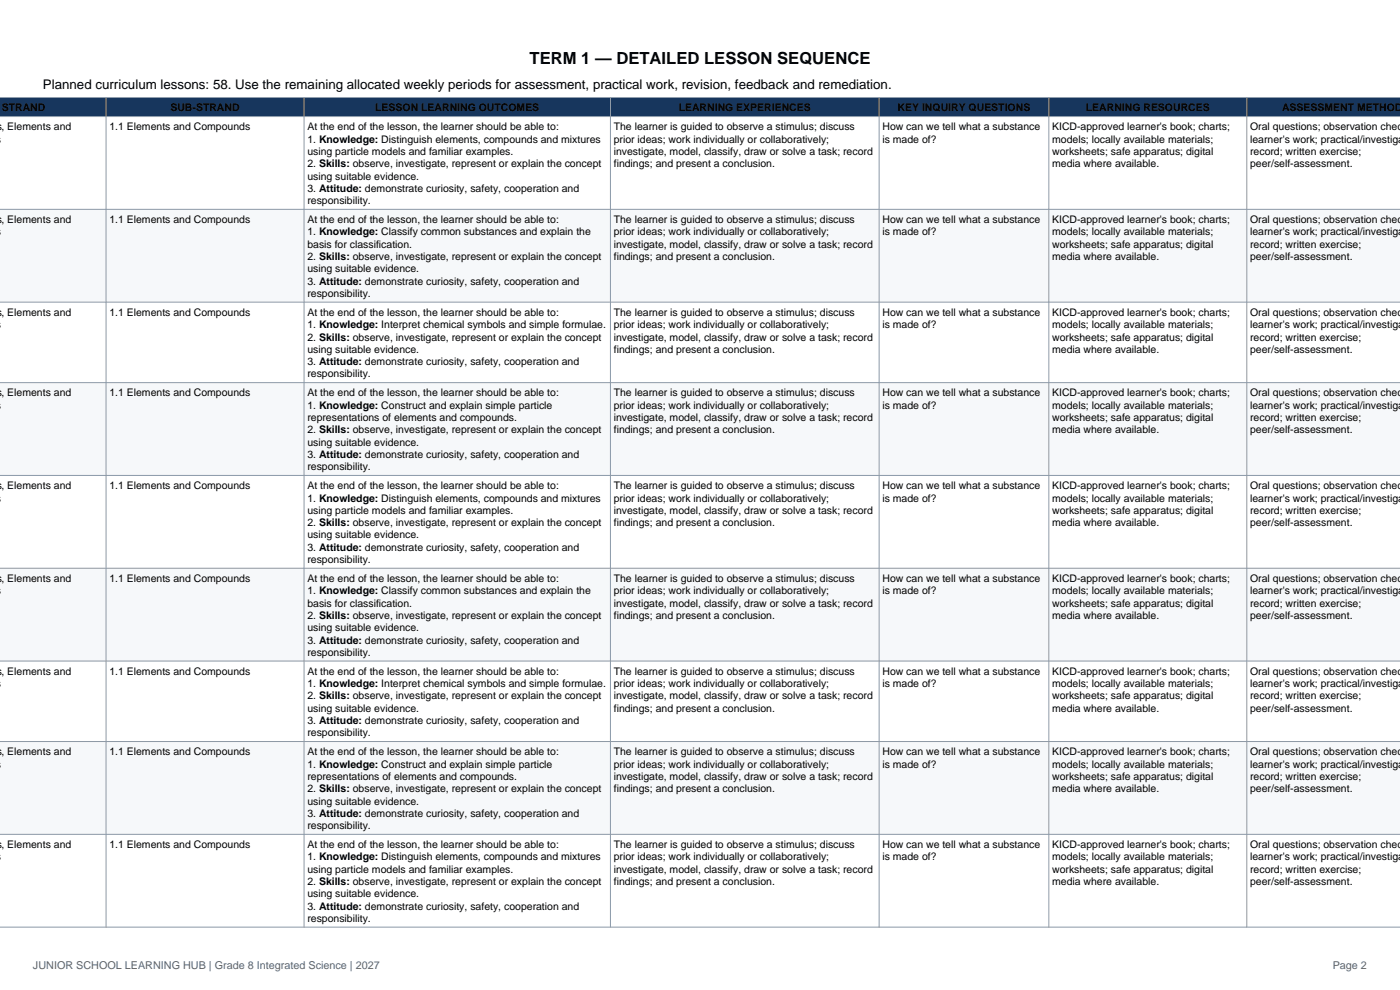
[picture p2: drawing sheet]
<svg xmlns="http://www.w3.org/2000/svg" width="297mm" height="210mm" viewBox="0 0 297 210" stroke-linecap="round" stroke-linejoin="round" font-family="sans-serif">
<defs><g id="words">
<text font-size="3.5" x="112.3" y="13.6">TERM 1 — DETAILED LESSON SEQUENCE</text>
<text font-size="2.8" x="9.1" y="18.9">Planned curriculum lessons: 58. Use the remaining allocated weekly periods for assessment, practical work, revision, feedback and remediation.</text>
<g font-size="2.3" fill="#526273">
<text x="7" y="205.5">JUNIOR SCHOOL LEARNING HUB | Grade 8 Integrated Science | 2027</text>
<text x="282.7" y="205.5">Page 2</text>
</g>
<g font-size="2.2">
<text x=".4" y="23.6">STRAND</text>
<text x="36.2" y="23.6">SUB-STRAND</text>
<text x="79.6" y="23.6">LESSON LEARNING OUTCOMES</text>
<text x="144" y="23.6">LEARNING EXPERIENCES</text>
<text x="190.4" y="23.6">KEY INQUIRY QUESTIONS</text>
<text x="230.3" y="23.6">LEARNING RESOURCES</text>
<text x="272" y="23.6">ASSESSMENT METHODS</text>
<text x="-.8" y="27.6">s, Elements and</text>
<text x="23.2" y="27.6">1.1 Elements and Compounds</text>
<text x="65.2" y="27.6">At the end of the lesson, the learner should be able to:</text>
<text x="130.2" y="27.6">The learner is guided to observe a stimulus; discuss</text>
<text x="187.2" y="27.6">How can we tell what a substance</text>
<text x="223.2" y="27.6">KICD-approved learner's book; charts;</text>
<text x="265.2" y="27.6">Oral questions; observation check</text>
<text x="-.9" y="30.3">s</text>
<text x="65.2" y="30.3">1. Knowledge: Distinguish elements, compounds and mixtures</text>
<text x="65.2" y="32.9">using particle models and familiar examples.</text>
<text x="65.2" y="35.5">2. Skills: observe, investigate, represent or explain the concept</text>
<text x="130.2" y="30.3">prior ideas; work individually or collaboratively;</text>
<text x="130.2" y="32.9">investigate, model, classify, draw or solve a task; record</text>
<text x="130.2" y="35.5">findings; and present a conclusion.</text>
<text x="187.2" y="30.3">is made of?</text>
<text x="223.2" y="30.3">models; locally available materials;</text>
<text x="223.2" y="32.9">worksheets; safe apparatus; digital</text>
<text x="223.2" y="35.5">media where available.</text>
<text x="265.2" y="30.3">learner's work; practical/investigat</text>
<text x="265.2" y="32.9">record; written exercise;</text>
<text x="265.2" y="35.5">peer/self-assessment.</text>
<text x="65.2" y="38.1">using suitable evidence.</text>
<text x="65.2" y="40.7">3. Attitude: demonstrate curiosity, safety, cooperation and</text>
<text x="-.8" y="47.3">s, Elements and</text>
<text x="23.2" y="47.3">1.1 Elements and Compounds</text>
<text x="65.2" y="43.3">responsibility.</text>
<text x="65.2" y="47.3">At the end of the lesson, the learner should be able to:</text>
<text x="130.2" y="47.3">The learner is guided to observe a stimulus; discuss</text>
<text x="187.2" y="47.3">How can we tell what a substance</text>
<text x="223.2" y="47.3">KICD-approved learner's book; charts;</text>
<text x="265.2" y="47.3">Oral questions; observation check</text>
<text x="-.9" y="49.9">s</text>
<text x="65.2" y="49.9">1. Knowledge: Classify common substances and explain the</text>
<text x="65.2" y="52.6">basis for classification.</text>
<text x="130.2" y="49.9">prior ideas; work individually or collaboratively;</text>
<text x="130.2" y="52.6">investigate, model, classify, draw or solve a task; record</text>
<text x="187.2" y="49.9">is made of?</text>
<text x="223.2" y="49.9">models; locally available materials;</text>
<text x="223.2" y="52.6">worksheets; safe apparatus; digital</text>
<text x="265.2" y="49.9">learner's work; practical/investigat</text>
<text x="265.2" y="52.6">record; written exercise;</text>
<text x="65.2" y="55.2">2. Skills: observe, investigate, represent or explain the concept</text>
<text x="65.2" y="57.8">using suitable evidence.</text>
<text x="130.2" y="55.2">findings; and present a conclusion.</text>
<text x="223.2" y="55.2">media where available.</text>
<text x="265.2" y="55.2">peer/self-assessment.</text>
<text x="65.2" y="60.4">3. Attitude: demonstrate curiosity, safety, cooperation and</text>
<text x="65.2" y="63">responsibility.</text>
<text x="-.9" y="69.6">s</text>
<text x="-.8" y="67">s, Elements and</text>
<text x="23.2" y="67">1.1 Elements and Compounds</text>
<text x="65.2" y="67">At the end of the lesson, the learner should be able to:</text>
<text x="65.2" y="69.6">1. Knowledge: Interpret chemical symbols and simple formulae.</text>
<text x="130.2" y="67">The learner is guided to observe a stimulus; discuss</text>
<text x="130.2" y="69.6">prior ideas; work individually or collaboratively;</text>
<text x="187.2" y="67">How can we tell what a substance</text>
<text x="187.2" y="69.6">is made of?</text>
<text x="223.2" y="67">KICD-approved learner's book; charts;</text>
<text x="223.2" y="69.6">models; locally available materials;</text>
<text x="265.2" y="67">Oral questions; observation check</text>
<text x="265.2" y="69.6">learner's work; practical/investigat</text>
<text x="65.2" y="72.2">2. Skills: observe, investigate, represent or explain the concept</text>
<text x="65.2" y="74.9">using suitable evidence.</text>
<text x="65.2" y="77.5">3. Attitude: demonstrate curiosity, safety, cooperation and</text>
<text x="130.2" y="72.2">investigate, model, classify, draw or solve a task; record</text>
<text x="130.2" y="74.9">findings; and present a conclusion.</text>
<text x="223.2" y="72.2">worksheets; safe apparatus; digital</text>
<text x="223.2" y="74.9">media where available.</text>
<text x="265.2" y="72.2">record; written exercise;</text>
<text x="265.2" y="74.9">peer/self-assessment.</text>
<text x="65.2" y="80.1">responsibility.</text>
<text x="-.9" y="86.7">s</text>
<text x="-.8" y="84.1">s, Elements and</text>
<text x="23.2" y="84.1">1.1 Elements and Compounds</text>
<text x="65.2" y="84.1">At the end of the lesson, the learner should be able to:</text>
<text x="65.2" y="86.7">1. Knowledge: Construct and explain simple particle</text>
<text x="65.2" y="89.3">representations of elements and compounds.</text>
<text x="130.2" y="84.1">The learner is guided to observe a stimulus; discuss</text>
<text x="130.2" y="86.7">prior ideas; work individually or collaboratively;</text>
<text x="130.2" y="89.3">investigate, model, classify, draw or solve a task; record</text>
<text x="187.2" y="84.1">How can we tell what a substance</text>
<text x="187.2" y="86.7">is made of?</text>
<text x="223.2" y="84.1">KICD-approved learner's book; charts;</text>
<text x="223.2" y="86.7">models; locally available materials;</text>
<text x="223.2" y="89.3">worksheets; safe apparatus; digital</text>
<text x="265.2" y="84.1">Oral questions; observation check</text>
<text x="265.2" y="86.7">learner's work; practical/investigat</text>
<text x="265.2" y="89.3">record; written exercise;</text>
<text x="65.2" y="91.9">2. Skills: observe, investigate, represent or explain the concept</text>
<text x="65.2" y="94.5">using suitable evidence.</text>
<text x="130.2" y="91.9">findings; and present a conclusion.</text>
<text x="223.2" y="91.9">media where available.</text>
<text x="265.2" y="91.9">peer/self-assessment.</text>
<text x="65.2" y="97.1">3. Attitude: demonstrate curiosity, safety, cooperation and</text>
<text x="65.2" y="99.8">responsibility.</text>
<text x="-.9" y="106.4">s</text>
<text x="-.8" y="103.8">s, Elements and</text>
<text x="23.2" y="103.8">1.1 Elements and Compounds</text>
<text x="65.2" y="103.8">At the end of the lesson, the learner should be able to:</text>
<text x="65.2" y="106.4">1. Knowledge: Distinguish elements, compounds and mixtures</text>
<text x="130.2" y="103.8">The learner is guided to observe a stimulus; discuss</text>
<text x="130.2" y="106.4">prior ideas; work individually or collaboratively;</text>
<text x="187.2" y="103.8">How can we tell what a substance</text>
<text x="187.2" y="106.4">is made of?</text>
<text x="223.2" y="103.8">KICD-approved learner's book; charts;</text>
<text x="223.2" y="106.4">models; locally available materials;</text>
<text x="265.2" y="103.8">Oral questions; observation check</text>
<text x="265.2" y="106.4">learner's work; practical/investigat</text>
<text x="65.2" y="109">using particle models and familiar examples.</text>
<text x="65.2" y="111.6">2. Skills: observe, investigate, represent or explain the concept</text>
<text x="130.2" y="109">investigate, model, classify, draw or solve a task; record</text>
<text x="130.2" y="111.6">findings; and present a conclusion.</text>
<text x="223.2" y="109">worksheets; safe apparatus; digital</text>
<text x="223.2" y="111.6">media where available.</text>
<text x="265.2" y="109">record; written exercise;</text>
<text x="265.2" y="111.6">peer/self-assessment.</text>
<text x="65.2" y="114.2">using suitable evidence.</text>
<text x="65.2" y="116.8">3. Attitude: demonstrate curiosity, safety, cooperation and</text>
<text x="65.2" y="119.4">responsibility.</text>
<text x="-.8" y="123.5">s, Elements and</text>
<text x="23.2" y="123.5">1.1 Elements and Compounds</text>
<text x="65.2" y="123.5">At the end of the lesson, the learner should be able to:</text>
<text x="130.2" y="123.5">The learner is guided to observe a stimulus; discuss</text>
<text x="187.2" y="123.5">How can we tell what a substance</text>
<text x="223.2" y="123.5">KICD-approved learner's book; charts;</text>
<text x="265.2" y="123.5">Oral questions; observation check</text>
<text x="-.9" y="126.1">s</text>
<text x="65.2" y="126.1">1. Knowledge: Classify common substances and explain the</text>
<text x="65.2" y="128.7">basis for classification.</text>
<text x="65.2" y="131.3">2. Skills: observe, investigate, represent or explain the concept</text>
<text x="130.2" y="126.1">prior ideas; work individually or collaboratively;</text>
<text x="130.2" y="128.7">investigate, model, classify, draw or solve a task; record</text>
<text x="130.2" y="131.3">findings; and present a conclusion.</text>
<text x="187.2" y="126.1">is made of?</text>
<text x="223.2" y="126.1">models; locally available materials;</text>
<text x="223.2" y="128.7">worksheets; safe apparatus; digital</text>
<text x="223.2" y="131.3">media where available.</text>
<text x="265.2" y="126.1">learner's work; practical/investigat</text>
<text x="265.2" y="128.7">record; written exercise;</text>
<text x="265.2" y="131.3">peer/self-assessment.</text>
<text x="65.2" y="133.9">using suitable evidence.</text>
<text x="65.2" y="136.5">3. Attitude: demonstrate curiosity, safety, cooperation and</text>
<text x="-.8" y="143.1">s, Elements and</text>
<text x="23.2" y="143.1">1.1 Elements and Compounds</text>
<text x="65.2" y="139.1">responsibility.</text>
<text x="65.2" y="143.1">At the end of the lesson, the learner should be able to:</text>
<text x="130.2" y="143.1">The learner is guided to observe a stimulus; discuss</text>
<text x="187.2" y="143.1">How can we tell what a substance</text>
<text x="223.2" y="143.1">KICD-approved learner's book; charts;</text>
<text x="265.2" y="143.1">Oral questions; observation check</text>
<text x="-.9" y="145.8">s</text>
<text x="65.2" y="145.8">1. Knowledge: Interpret chemical symbols and simple formulae.</text>
<text x="65.2" y="148.4">2. Skills: observe, investigate, represent or explain the concept</text>
<text x="130.2" y="145.8">prior ideas; work individually or collaboratively;</text>
<text x="130.2" y="148.4">investigate, model, classify, draw or solve a task; record</text>
<text x="187.2" y="145.8">is made of?</text>
<text x="223.2" y="145.8">models; locally available materials;</text>
<text x="223.2" y="148.4">worksheets; safe apparatus; digital</text>
<text x="265.2" y="145.8">learner's work; practical/investigat</text>
<text x="265.2" y="148.4">record; written exercise;</text>
<text x="65.2" y="151">using suitable evidence.</text>
<text x="65.2" y="153.6">3. Attitude: demonstrate curiosity, safety, cooperation and</text>
<text x="130.2" y="151">findings; and present a conclusion.</text>
<text x="223.2" y="151">media where available.</text>
<text x="265.2" y="151">peer/self-assessment.</text>
<text x="-.8" y="160.2">s, Elements and</text>
<text x="23.2" y="160.2">1.1 Elements and Compounds</text>
<text x="65.2" y="156.2">responsibility.</text>
<text x="65.2" y="160.2">At the end of the lesson, the learner should be able to:</text>
<text x="130.2" y="160.2">The learner is guided to observe a stimulus; discuss</text>
<text x="187.2" y="160.2">How can we tell what a substance</text>
<text x="223.2" y="160.2">KICD-approved learner's book; charts;</text>
<text x="265.2" y="160.2">Oral questions; observation check</text>
<text x="-.9" y="162.8">s</text>
<text x="65.2" y="162.8">1. Knowledge: Construct and explain simple particle</text>
<text x="65.2" y="165.4">representations of elements and compounds.</text>
<text x="130.2" y="162.8">prior ideas; work individually or collaboratively;</text>
<text x="130.2" y="165.4">investigate, model, classify, draw or solve a task; record</text>
<text x="187.2" y="162.8">is made of?</text>
<text x="223.2" y="162.8">models; locally available materials;</text>
<text x="223.2" y="165.4">worksheets; safe apparatus; digital</text>
<text x="265.2" y="162.8">learner's work; practical/investigat</text>
<text x="265.2" y="165.4">record; written exercise;</text>
<text x="65.2" y="168.1">2. Skills: observe, investigate, represent or explain the concept</text>
<text x="65.2" y="170.7">using suitable evidence.</text>
<text x="65.2" y="173.3">3. Attitude: demonstrate curiosity, safety, cooperation and</text>
<text x="130.2" y="168.1">findings; and present a conclusion.</text>
<text x="223.2" y="168.1">media where available.</text>
<text x="265.2" y="168.1">peer/self-assessment.</text>
<text x="-.8" y="179.9">s, Elements and</text>
<text x="23.2" y="179.9">1.1 Elements and Compounds</text>
<text x="65.2" y="175.9">responsibility.</text>
<text x="65.2" y="179.9">At the end of the lesson, the learner should be able to:</text>
<text x="130.2" y="179.9">The learner is guided to observe a stimulus; discuss</text>
<text x="187.2" y="179.9">How can we tell what a substance</text>
<text x="223.2" y="179.9">KICD-approved learner's book; charts;</text>
<text x="265.2" y="179.9">Oral questions; observation check</text>
<text x="-.9" y="182.5">s</text>
<text x="65.2" y="182.5">1. Knowledge: Distinguish elements, compounds and mixtures</text>
<text x="65.2" y="185.1">using particle models and familiar examples.</text>
<text x="130.2" y="182.5">prior ideas; work individually or collaboratively;</text>
<text x="130.2" y="185.1">investigate, model, classify, draw or solve a task; record</text>
<text x="187.2" y="182.5">is made of?</text>
<text x="223.2" y="182.5">models; locally available materials;</text>
<text x="223.2" y="185.1">worksheets; safe apparatus; digital</text>
<text x="265.2" y="182.5">learner's work; practical/investigat</text>
<text x="265.2" y="185.1">record; written exercise;</text>
<text x="65.2" y="187.7">2. Skills: observe, investigate, represent or explain the concept</text>
<text x="65.2" y="190.4">using suitable evidence.</text>
<text x="130.2" y="187.7">findings; and present a conclusion.</text>
<text x="223.2" y="187.7">media where available.</text>
<text x="265.2" y="187.7">peer/self-assessment.</text>
<text x="65.2" y="193">3. Attitude: demonstrate curiosity, safety, cooperation and</text>
<text x="65.2" y="195.6">responsibility.</text>
</g>
</g></defs>
<path d="M-.1 20.7h297.2v4h-297.2z" fill-rule="evenodd" fill="#17365d"/>
<path d="M-.1 24.7h297.2v19.7h-297.2z" fill-rule="evenodd" fill="#fff"/>
<path d="M-.1 44.4h297.2v19.7h-297.2z" fill-rule="evenodd" fill="#f6f8fa"/>
<path d="M-.1 64.1h297.2v17.1h-297.2z" fill-rule="evenodd" fill="#fff"/>
<path d="M-.1 81.2h297.2v19.7h-297.2z" fill-rule="evenodd" fill="#f6f8fa"/>
<path d="M-.1 100.9h297.2v19.6h-297.2z" fill-rule="evenodd" fill="#fff"/>
<path d="M-.1 120.5h297.2v19.7h-297.2z" fill-rule="evenodd" fill="#f6f8fa"/>
<path d="M-.1 140.2h297.2v17.1h-297.2z" fill-rule="evenodd" fill="#fff"/>
<path d="M-.1 157.3h297.2v19.7h-297.2z" fill-rule="evenodd" fill="#f6f8fa"/>
<path d="M-.1 177h297.2v19.7h-297.2z" fill-rule="evenodd" fill="#fff"/>
<g fill="none" stroke="#8a98a8" stroke-width=".21">
<path d="M0 20.7h297.1M0 24.7h297.1M22.5 20.7v176M64.5 20.7v176M129.5 20.7v176M186.5 20.7v176M222.5 20.7v176M264.5 20.7v176M0 44.4h297.1M0 64.1h297.1M0 81.2h297.1M0 100.9h297.1"/>
<path d="M0 120.5h297.1M0 140.2h297.1M0 157.3h297.1M0 177h297.1M0 196.7h297.1"/>
</g>
<use href="#words"/>
</svg>
